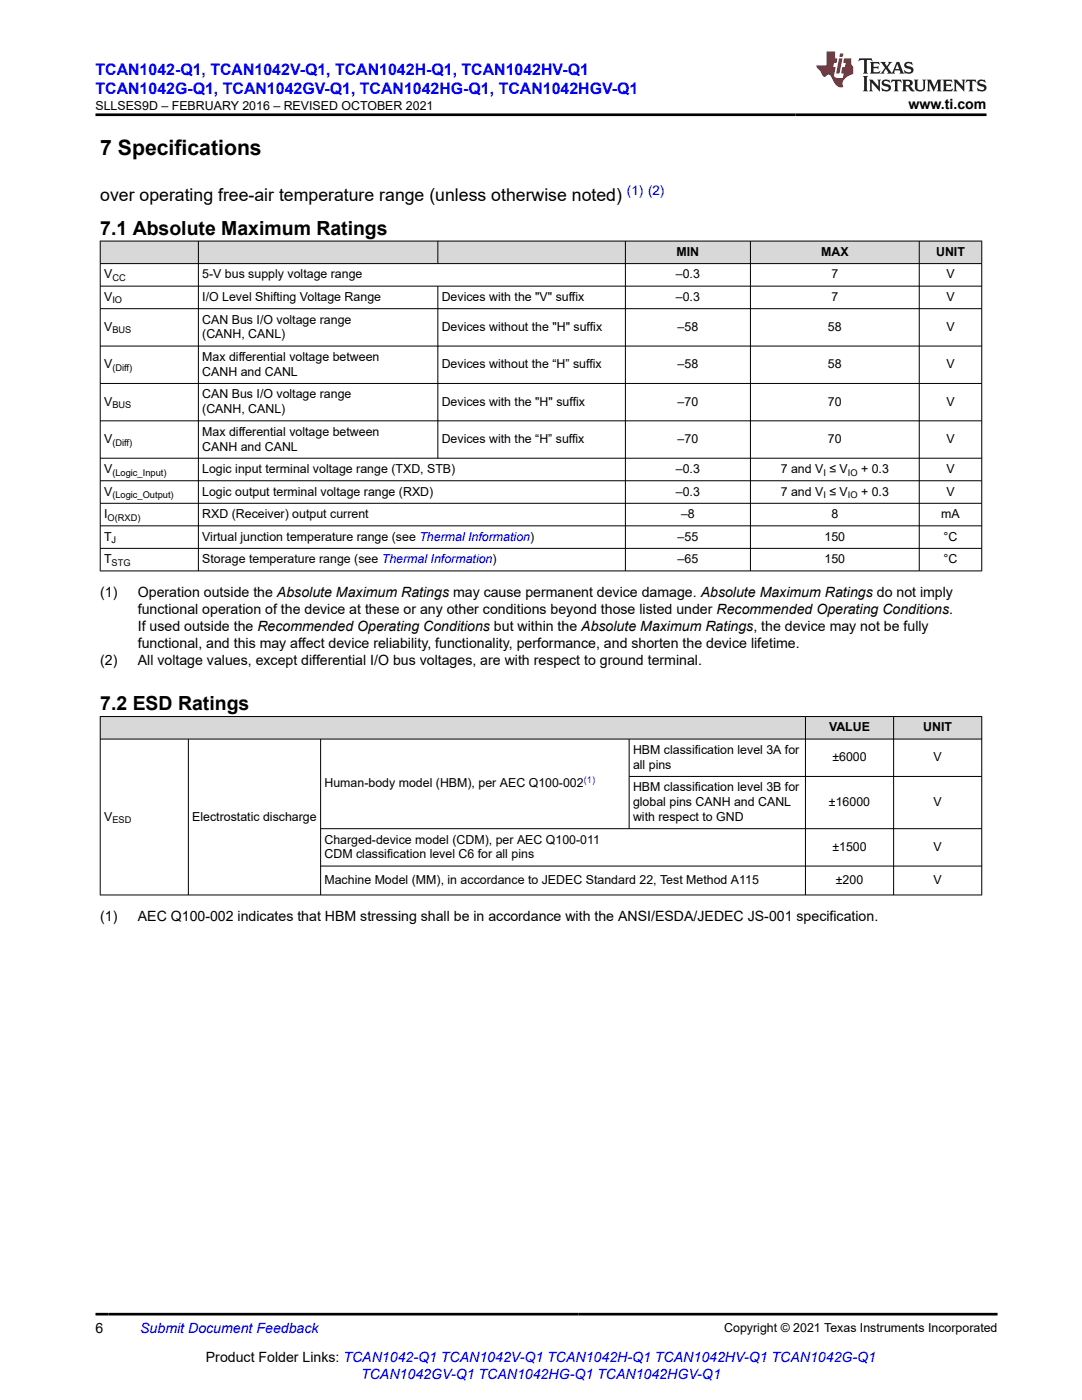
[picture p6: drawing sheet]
<svg xmlns="http://www.w3.org/2000/svg" width="216mm" height="279mm" viewBox="0 0 216 279" stroke-linecap="round" stroke-linejoin="round" font-family="sans-serif">
<defs><g id="words">
<text font-size="4.2" x="20" y="30.9">7 Specifications</text>
<g font-size="3.9">
<text x="20" y="46.8">7.1 Absolute Maximum Ratings</text>
<text x="20" y="141.7">7.2 ESD Ratings</text>
</g>
<text font-size="3.5" x="20" y="40.2">over operating free-air temperature range (unless otherwise noted)</text>
<g font-size="3.2" fill="#00f">
<text x="19.1" y="14.9">TCAN1042-Q1, TCAN1042V-Q1, TCAN1042H-Q1, TCAN1042HV-Q1</text>
<text x="19.1" y="18.7">TCAN1042G-Q1, TCAN1042GV-Q1, TCAN1042HG-Q1, TCAN1042HGV-Q1</text>
</g>
<g font-size="2.8">
<text x="181.3" y="21.8">www.ti.com</text>
<text x="20" y="119.1">(1)</text>
<text x="27.5" y="119.1">Operation outside the Absolute Maximum Ratings may cause permanent device damage. Absolute Maximum Ratings do not imply</text>
<text x="27.5" y="122.5">functional operation of the device at these or any other conditions beyond those listed under Recommended Operating Conditions.</text>
<text x="27.5" y="125.9">If used outside the Recommended Operating Conditions but within the Absolute Maximum Ratings, the device may not be fully</text>
<text x="27.5" y="129.3">functional, and this may affect device reliability, functionality, performance, and shorten the device lifetime.</text>
<text x="20" y="132.6">(2)</text>
<text x="27.5" y="132.6">All voltage values, except differential I/O bus voltages, are with respect to ground terminal.</text>
<text x="20" y="183.8">(1)</text>
<text x="27.5" y="183.8">AEC Q100-002 indicates that HBM stressing shall be in accordance with the ANSI/ESDA/JEDEC JS-001 specification.</text>
<text x="19.1" y="266.1">6</text>
<text x="41.1" y="271.7">Product Folder Links: TCAN1042-Q1 TCAN1042V-Q1 TCAN1042H-Q1 TCAN1042HV-Q1 TCAN1042G-Q1</text>
</g>
<g font-size="2.8" fill="#00f">
<text x="28" y="266.1">Submit Document Feedback</text>
<text x="72.1" y="275.1">TCAN1042GV-Q1 TCAN1042HG-Q1 TCAN1042HGV-Q1</text>
</g>
<text font-size="2.6" fill="#00f" x="125.1" y="39">(1) (2)</text>
<g font-size="2.5">
<text x="19.1" y="21.9">SLLSES9D – FEBRUARY 2016 – REVISED OCTOBER 2021</text>
<text x="135" y="51.1">MIN</text>
<text x="163.8" y="51.1">MAX</text>
<text x="186.8" y="51.1">UNIT</text>
<text x="20.8" y="55.6">V</text>
<text x="40.4" y="55.6">5-V bus supply voltage range</text>
<text x="134.9" y="55.6">–0.3</text>
<text x="165.9" y="55.6">7</text>
<text x="188.8" y="55.6">V</text>
<text x="20.8" y="60.1">V</text>
<text x="40.4" y="60.1">I/O Level Shifting Voltage Range</text>
<text x="40.4" y="64.6">CAN Bus I/O voltage range</text>
<text x="88.1" y="60.1">Devices with the &quot;V&quot; suffix</text>
<text x="134.9" y="60.1">–0.3</text>
<text x="165.9" y="60.1">7</text>
<text x="188.8" y="60.1">V</text>
<text x="20.8" y="66">V</text>
<text x="40.4" y="67.5">(CANH, CANL)</text>
<text x="88.1" y="66">Devices without the &quot;H&quot; suffix</text>
<text x="135.2" y="66">–58</text>
<text x="165.2" y="66">58</text>
<text x="188.8" y="66">V</text>
<text x="20.8" y="73.5">V</text>
<text x="40.4" y="72">Max differential voltage between</text>
<text x="40.4" y="75">CANH and CANL</text>
<text x="88.1" y="73.5">Devices without the “H” suffix</text>
<text x="135.2" y="73.5">–58</text>
<text x="165.2" y="73.5">58</text>
<text x="188.8" y="73.5">V</text>
<text x="20.8" y="81">V</text>
<text x="40.4" y="79.5">CAN Bus I/O voltage range</text>
<text x="40.4" y="82.5">(CANH, CANL)</text>
<text x="88.1" y="81">Devices with the &quot;H&quot; suffix</text>
<text x="135.2" y="81">–70</text>
<text x="165.2" y="81">70</text>
<text x="188.8" y="81">V</text>
<text x="20.8" y="88.4">V</text>
<text x="40.4" y="86.9">Max differential voltage between</text>
<text x="40.4" y="89.9">CANH and CANL</text>
<text x="88.1" y="88.4">Devices with the “H” suffix</text>
<text x="135.2" y="88.4">–70</text>
<text x="165.2" y="88.4">70</text>
<text x="188.8" y="88.4">V</text>
<text x="20.8" y="94.4">V</text>
<text x="40.4" y="94.4">Logic input terminal voltage range (TXD, STB)</text>
<text x="134.9" y="94.4">–0.3</text>
<text x="155.8" y="94.4">7 and V ≤ V</text>
<text x="171.8" y="94.4">+ 0.3</text>
<text x="188.8" y="94.4">V</text>
<text x="20.8" y="98.9">V</text>
<text x="40.4" y="98.9">Logic output terminal voltage range (RXD)</text>
<text x="134.9" y="98.9">–0.3</text>
<text x="155.8" y="98.9">7 and V ≤ V</text>
<text x="171.8" y="98.9">+ 0.3</text>
<text x="188.8" y="98.9">V</text>
<text x="20.8" y="103.4">I</text>
<text x="20.8" y="107.9">T</text>
<text x="40.4" y="103.4">RXD (Receiver) output current</text>
<text x="40.4" y="107.9">Virtual junction temperature range (see Thermal Information)</text>
<text x="135.2" y="107.9">–55</text>
<text x="135.9" y="103.4">–8</text>
<text x="164.5" y="107.9">150</text>
<text x="165.9" y="103.4">8</text>
<text x="187.8" y="103.4">mA</text>
<text x="188.3" y="107.9">°C</text>
<text x="20.8" y="112.4">T</text>
<text x="40.4" y="112.4">Storage temperature range (see Thermal Information)</text>
<text x="135.2" y="112.4">–65</text>
<text x="164.5" y="112.4">150</text>
<text x="188.3" y="112.4">°C</text>
<text x="165.4" y="146">VALUE</text>
<text x="184.2" y="146">UNIT</text>
<text x="126.3" y="150.5">HBM classification level 3A for</text>
<text x="126.3" y="153.4">all pins</text>
<text x="166.1" y="151.9">±6000</text>
<text x="186.3" y="151.9">V</text>
<text x="64.7" y="157.2">Human-body model (HBM), per AEC Q100-002</text>
<text x="126.3" y="157.9">HBM classification level 3B for</text>
<text x="126.3" y="160.9">global pins CANH and CANL</text>
<text x="165.4" y="160.9">±16000</text>
<text x="186.3" y="160.9">V</text>
<text x="20.8" y="163.8">V</text>
<text x="38.4" y="163.8">Electrostatic discharge</text>
<text x="126.3" y="163.8">with respect to GND</text>
<text x="64.7" y="168.3">Charged-device model (CDM), per AEC Q100-011</text>
<text x="64.7" y="171.3">CDM classification level C6 for all pins</text>
<text x="166.1" y="169.8">±1500</text>
<text x="186.3" y="169.8">V</text>
<text x="64.7" y="176.4">Machine Model (MM), in accordance to JEDEC Standard 22, Test Method A115</text>
<text x="166.8" y="176.4">±200</text>
<text x="186.3" y="176.4">V</text>
<text x="144.5" y="265.8">Copyright © 2021 Texas Instruments Incorporated</text>
</g>
<g font-size="1.9">
<text x="22.4" y="56.1">CC</text>
<text x="22.4" y="60.6">IO</text>
<text x="22.4" y="66.5">BUS</text>
<text x="22.4" y="74">(Diff)</text>
<text x="22.4" y="81.5">BUS</text>
<text x="22.4" y="88.9">(Diff)</text>
<text x="22.4" y="94.9">(Logic_Input)</text>
<text x="164.3" y="94.9">I</text>
<text x="169.2" y="94.9">IO</text>
<text x="22.4" y="99.4">(Logic_Output)</text>
<text x="164.3" y="99.4">I</text>
<text x="169.2" y="99.4">IO</text>
<text x="21.5" y="103.9">O(RXD)</text>
<text x="22.3" y="108.4">J</text>
<text x="22.3" y="112.9">STG</text>
<text x="22.4" y="164.3">ESD</text>
</g>
<text font-size="1.9" fill="#00f" x="116.5" y="156.3">(1)</text>
</g></defs>
<g fill="#d8d8d8">
<path d="M20 48.1h175.9v4.5h-175.9z" fill-rule="evenodd"/>
<path d="M20.1 48.2h19.4v4.3h-19.4z" fill-rule="evenodd"/>
<path d="M39.6 48.2h47.7v4.3h-47.7z" fill-rule="evenodd"/>
<path d="M87.4 48.2h37.3v4.3h-37.3z" fill-rule="evenodd"/>
<path d="M124.9 48.2h24.8v4.3h-24.8z" fill-rule="evenodd"/>
<path d="M149.8 48.2h33.6v4.3h-33.6z" fill-rule="evenodd"/>
<path d="M183.5 48.2h12.3v4.3h-12.3z" fill-rule="evenodd"/>
</g>
<g fill="none" stroke="#000" stroke-width=".2">
<path d="M19.9 48.1h176.1M19.9 52.6h176.1M19.9 57.1h176.1M20 48v66M39.6 48v66M87.4 48v4.7M87.4 57.1v34.4M124.8 48v66M149.7 48v66M183.4 48v66M195.9 48v66M19.9 61.6h176.1"/>
<path d="M19.9 69.1h176.1M19.9 76.5h176.1M19.9 84h176.1M19.9 91.4h176.1M19.9 95.9h176.1M19.9 100.4h176.1M19.9 104.9h176.1M19.9 109.4h176.1M19.9 113.9h176.1"/>
</g>
<g fill="#d8d8d8">
<path d="M20 143h175.9v4.5h-175.9z" fill-rule="evenodd"/>
<path d="M20.1 143.1h140.6v4.3h-140.6z" fill-rule="evenodd"/>
<path d="M160.8 143.1h17.4v4.3h-17.4z" fill-rule="evenodd"/>
<path d="M178.4 143.1h17.4v4.3h-17.4z" fill-rule="evenodd"/>
</g>
<g fill="none" stroke="#000" stroke-width=".2">
<path d="M19.9 143h176.1M19.9 147.5h176.1M20 142.9v35.8M37.6 147.5v31.2M64 147.5v31.2M125.5 147.5v17.9M125.5 155h70.5M160.7 142.9v35.8M178.3 142.9v35.8M195.9 142.9v35.8M19.9 178.6h176.1M64 172.8h132"/>
<path d="M196 165.4h-132"/>
</g>
<path d="M171.5 11.6l-.2 .6 .5-.2h.6v.1v2.2l-.2 .4h1l-.2-.4v-2.2v-.1h.5l.6 .2-.2-.6zM173.6 12.4l.2 .3v1.6l-.2 .4h1.9l.1-.6a1.08 1.08 0 0 1-1.3 .2v-.7h.6l.4 .2v-.7l-.4 .2h-.6v-.5l.2-.2a1 1 0 0 1 1 .3l-.1-.5zM175.7 12.4l.9 1.1-1 1.2h.9l-.2-.2 .5-.8 .4 .8-.2 .2h1.6l-.2-.2 .2-.5h.9l.1 .5-.1 .2h.9l-.2-.4-.8-1.9h-.5l-.9 2.1-.9-1.1 .9-1h-.8l.2 .2-.4 .6-.4-.6 .2-.2zM179 12.8l.4 1h-.7zM180.7 12.5a.65 .65 0 0 0-.2 .7 .65 .65 0 0 0 .6 .5l.6 .1 .1 .3a.79 .79 0 0 1-.7 .4 .79 .79 0 0 1-.7-.5l.1 .7 .2-.1a.93 .93 0 0 0 1.1 0 .93 .93 0 0 0 .4-.9 1.46 1.46 0 0 0-1.2-.6l-.1-.3a1.09 1.09 0 0 1 1.2 .2l-.2-.6-.1 .1-.5-.2zM172.2 15.2l.2 .4v2.2l-.2 .4h1l-.2-.4v-2.2l.2-.4zM173.4 15.9l.2 .4v1.5l-.2 .4h.8l-.3-.4 .1-1.3 1.6 1.8v-2l.2-.4h-.7l.1 .2 .1 1.1-1.2-1.3zM176.2 16a.65 .65 0 0 0-.2 .8 .65 .65 0 0 0 .6 .4l.6 .2 .1 .2a.79 .79 0 0 1-.7 .4 .79 .79 0 0 1-.7-.5l.1 .7 .2-.1a.93 .93 0 0 0 1.1 .1 .93 .93 0 0 0 .4-1 1.46 1.46 0 0 0-1.2-.5l-.1-.4a1.09 1.09 0 0 1 1.2 .2l-.1-.6-.2 .1-.5-.1zM177.9 15.9l-.1 .6a.63 .63 0 0 1 .8-.3v1.6l-.3 .4h1l-.2-.4v-1.6a.66 .66 0 0 1 .8 .3l-.1-.6zM180 15.9l.2 .4v1.5l-.2 .4h1l-.2-.2-.1-.7h.5l.1 .2a.79 .79 0 0 0 1.2 .6l-1-.9a.61 .61 0 0 0 .6-.6 .61 .61 0 0 0-.5-.7zM180.8 16.2h.1a.47 .47 0 0 1 .5 .1 .47 .47 0 0 1 .1 .5l-.1 .1-.7 .1zM182.3 15.9l.2 .2a2.27 2.27 0 0 0 .4 2 1.04 1.04 0 0 0 1.7-.7v-1.3l.2-.2h-.8l.2 .4v1.1a.6 .6 0 0 1-.6 .6 .6 .6 0 0 1-.6-.6v-1.1l.3-.4zM184.9 15.9l.2 .4v1.5l-.2 .4h.8l-.3-.4v-1.4l.9 1.9 .9-1.9v1.4l-.3 .4h1l-.2-.4v-1.5l.2-.4h-.8l-.7 1.5-.6-1.5zM188.1 15.9l.2 .4v1.5l-.2 .4h1.9l.1-.6a1.09 1.09 0 0 1-1.3 .2v-.7h.6l.4 .2v-.6l-.4 .2h-.6v-.6l.2-.1a1.01 1.01 0 0 1 1 .3l-.1-.6zM190.2 15.9l.3 .4v1.5l-.3 .4h.8l-.2-.4v-1.3l1.6 1.8v-2l.2-.4h-.7l.2 .2v1.1l-1.2-1.3zM192.8 15.9l-.1 .6a.63 .63 0 0 1 .8-.3v1.6l-.3 .4h1l-.2-.4v-1.6a.66 .66 0 0 1 .8 .3l-.1-.6zM195.2 16a.65 .65 0 0 0-.2 .8 .65 .65 0 0 0 .6 .4l.6 .2 .2 .2a.79 .79 0 0 1-.7 .4 .79 .79 0 0 1-.7-.5l.1 .7 .2-.1a.93 .93 0 0 0 1 .1 .93 .93 0 0 0 .5-1 1.46 1.46 0 0 0-1.3-.5v-.4a1.09 1.09 0 0 1 1.2 .2l-.2-.6-.2 .1-.5-.1z" fill="#231f20"/>
<path d="M164.9 10.3v2.7h-2l.1 .4 .8 1a.95 .95 0 0 0 1 .9 .59 .59 0 0 1 .5-.4 .59 .59 0 0 1 .5 .3l.4 .8a1.59 1.59 0 0 0 2.1 1.4 1.61 1.61 0 0 1 1-2.3l1-.3-.1-1.5a1.59 1.59 0 0 1-.3-1.7h-1.5l-.2 .9h.6l-.2 .9h-.5l-.2 .9v.3l.4 .1-.1 .9h-.7a.73 .73 0 0 1-1-.7l.3-1.5h-.5l.1-.9h.5l.2-.9h-.5v-1.3zM167.4 11.6l-.6 3.1h.7l.6-3.1zM167.6 10.7l-.1 .6h.7l.1-.6z" fill="#ed1c24"/>
<path d="M19.1 22.9h177.8M19.1 262.3h179.9" fill="none" stroke="#000" stroke-width=".53"/>
<use href="#words"/>
</svg>
